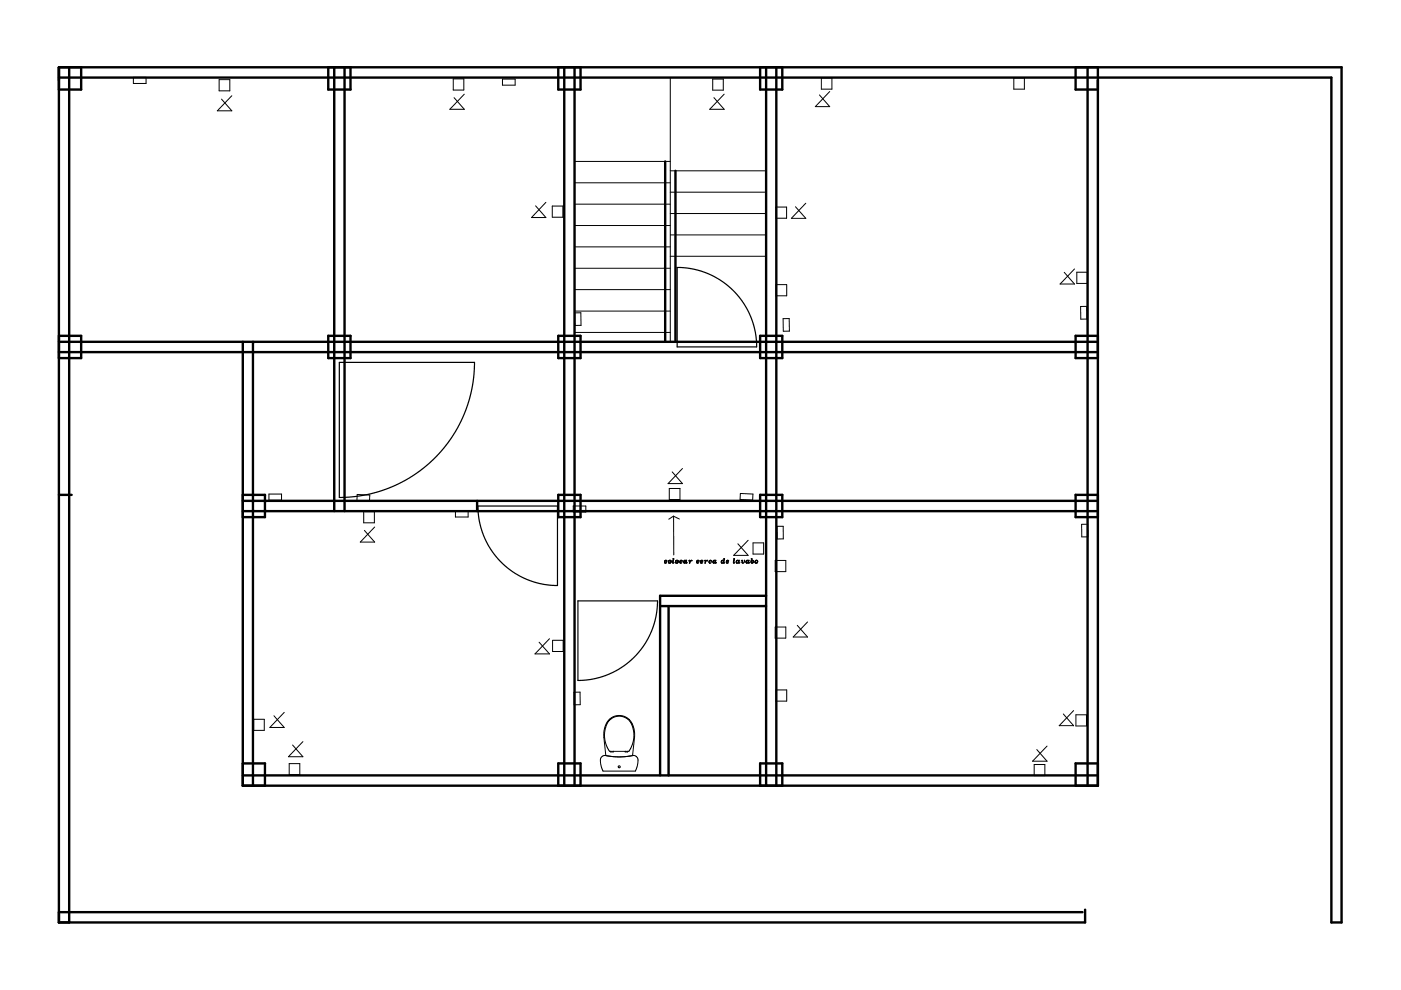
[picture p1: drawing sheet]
<svg xmlns="http://www.w3.org/2000/svg" width="297mm" height="210mm" viewBox="0 0 297 210" stroke-linecap="round" stroke-linejoin="round" font-family="sans-serif">
<g fill="none" stroke="#000" stroke-width=".51">
<path d="M12.5 16.4h269.8v179.2h2.1v-181.3h-271.9v181.3h217.6v-2.7M14.7 14.3v181.3M17.2 14.3v4.7h-4.7M69.6 14.3v4.7h4.7v-4.7M70.9 14.3v94.1M73 14.3v94.1M118.4 14.3v4.7h4.7v-4.7M119.6 14.3v152.3M121.8 14.3v152.3M161.2 14.3v4.7h4.7v-4.7M162.4 14.3v152.3M164.6 14.3v152.3"/>
<path d="M228 14.3v4.7h4.8M230.6 14.3v152.3M232.8 14.3v152.3h-181.3v-94.1M141 34.2v38.3M143.2 36.2v36.3M12.5 71.2h4.7v4.7h-4.7M12.5 74.7h220.3M12.5 72.5h220.3M53.6 72.5v94.1M69.6 71.2h4.7v4.7h-4.7zM118.4 71.2h4.7v4.7h-4.7zM161.2 71.2h4.7v4.7h-4.7z"/>
<path d="M232.8 71.2h-4.8v4.7h4.8M12.5 104.9h2.7M51.5 104.9h4.7v4.7h-4.7M51.5 108.4h181.3M51.5 106.2h181.3M101.2 106.2v2.2M118.4 104.9h4.7v4.7h-4.7zM161.2 104.9h4.7v4.7h-4.7zM232.8 104.9h-4.8v4.7h4.8M140 128.5h22.4M141.8 128.5v35.9M162.4 126.3h-22.4v38.1"/>
<path d="M51.5 161.9h4.7v4.7M51.5 164.4h181.3M118.4 166.6v-4.7h4.7v4.7M161.2 166.6v-4.7h4.7v4.7M232.8 161.9h-4.8v4.7M12.5 193.4h217"/>
</g>
<path d="M143.6 56.7l3.2 .3 3.1 .9 3.1 1.7 2.6 2.1 2.2 2.8 1.5 2.9 .9 3.1 .2 3.1h-16.8zM71.9 76.8h28.7v.6l-.2 2.6-.5 3-.7 2.6-1 2.7-1.1 2.3-1.8 2.9-1.8 2.3-1.9 1.9-2 1.7-2.7 1.9-2.2 1.2-2.2 1-2.7 .9-2.5 .6-2.8 .4-2.6 .1zM101.3 107.3h16.9v16.8l-3.1-.2-3.1-.9-2.9-1.5-2.7-2.1-2.3-2.8-1.5-2.9-1-3.3zM122.5 127.4h16.9l-.1 1.8-.4 2.3-.7 2.1-.7 1.7-1.1 1.7-1.5 1.9-1.6 1.5-1.9 1.4-2.3 1.1-1.8 .7-2.3 .5-2.5 .2zM12.5 195.6h.1" fill="none" stroke="#000" stroke-width=".25"/>
<g fill="none" stroke="#000" stroke-width=".21">
<path d="M28.3 16.4h2.7v1.3h-2.7zM46.5 16.9h2.2v2.4h-2.2zM96.1 16.7h2.2v2.4h-2.2zM98.4 20l-3 3.2h3l-2.1-2.5M106.5 16.8h2.7v1.3h-2.7zM142.1 16.4v56.1M151.1 16.8h2.3v2.3h-2.3zM153.5 20l-3 3.2h3l-2.1-2.5M174.1 16.5h2.3v2.4h-2.3zM175.9 19.4l-3 3.2h3l-2.2-2.5M214.9 16.5h2.3v2.4h-2.3zM49.1 20.3l-3 3.2h3l-2.1-2.5"/>
<path d="M121.8 34.2h20.3M121.8 38.8h20.3M142.1 36.2h20.3M115.7 42.9l-3 3.2h3l-2.1-2.5M117.1 43.7h2.2v2.4h-2.2zM121.8 43.3h20.3M121.8 47.8h20.3M121.8 52.3h20.3M121.8 56.9h20.3M142.1 54.3h20.3M142.1 49.8h20.3M142.1 45.3h20.3"/>
<path d="M142.1 40.7h20.3M164.5 43.9h2.3v2.4h-2.3zM170.8 43.1l-3 3.2h3l-2.1-2.5M227.8 57l-3 3.2h3l-2.2-2.5M228.3 57.7h2.2v2.4h-2.2zM121.8 61.4h20.3M121.8 66h20.3M121.8 70.5h20.3M121.9 66.3h1.2l.1 2.7h-1.3zM164.5 60.3h2.3v2.4h-2.3zM166 67.6l1.3-.1 .1 2.7h-1.3zM229.1 65h1.3v2.6l-1.2 .1z"/>
<path d="M144.7 99.3l-3.1 3.2h3.1l-2.2-2.4M57 104.8h2.7v1.2h-2.7zM75.7 104.8l2.7 .2-.1 1.3-2.6-.2zM77.1 108.5h2.3v2.3h-2.3zM79.4 111.7l-3 3.2h3l-2.1-2.4M96.6 108.3h2.7v1.3h-2.7zM121.5 107.3h2.7v1.3h-2.7zM141 119v.3M141 119v.4M141.1 118.8l.3 .2M141.1 118.8l-.2 .2 .1 .4M141.1 118.8l-.1 .2"/>
<path d="M141.4 119.2l-.4 .2M141.7 119.1l.1 .1M141.7 119.2l.2 .2M141.8 119.2v.1M141.8 119l.1 .4M141.9 103.6h2.3v2.3h-2.3zM141.9 119.4h.1M142 118.8h.1M142 118.8l-.3 .3M142 118.8l-.2 .3M142.1 118.8l.2 .3-.3 .3M142.1 118.8l.1 .2-.1 .3"/>
<path d="M142.1 119.3l-.1 .1M142.2 118.9v.4M142.6 119.1v.3M142.6 118.5h.3l-.3 .8M142.7 118.5h.1M142.7 118.5l.1 .1M142.8 118.5l-.2 .5M142.8 109.4l-1 .7M142.8 109.4l.1 8.3M142.8 109.5l1.2 .5M142.8 118.5l-.2 .9M142.9 119.2l-.3 .2"/>
<path d="M143.3 119.3l.1 .1M143.3 119.2v.1M143.3 119.2l.1 .2M143.3 119v.3M143.3 118.9v.1M143.4 119.4h.2M143.5 118.8h.2M143.5 118.8l-.2 .2M143.5 118.8l-.2 .4M143.7 118.8v.4M143.7 118.8l.1 .3-.2 .3M143.7 119.2l-.1 .2"/>
<path d="M143.7 118.9v.3M144.2 119v.3M144.3 119v.4M144.3 118.9l-.1 .1M144.4 118.8l.2 .2M144.4 118.8l-.3 .3 .2 .3M144.4 118.8l-.1 .2M144.6 119.2l-.3 .2M144.9 119.1l.1 .1M144.9 119.2l.2 .2M145 119.2v.1M145 119.4h.1"/>
<path d="M145.1 118.8l-.1 .3M145.2 118.8h.2l.1 .6M145.2 118.8l-.3 .3M145.2 118.8l-.1 .6M145.5 119.1v.3M145.5 118.8v.5M145.5 118.8l-.2 .5-.2 .1M145.7 119.2l-.2 .2M146.3 118.8l-.3 .2M146.3 118.8l-.1 .6 .1-.3M146.3 118.8v.3M146.3 118.9l-.1 .2"/>
<path d="M146.7 118.9l-.2-.1-.2 .3M147.7 119.1v.1M147.7 119.2l.2 .2M147.7 119.2l.1 .1M147.8 119l.1 .4M148 118.8l.2 .1M148 118.8l-.3 .3M148.1 118.9h.1M148.2 119.2l-.3 .2M148.5 119.3l.2 .1M148.5 119.2l.1 .1M148.6 119l-.1 .3"/>
<path d="M148.6 119.2l.1 .2M148.6 118.9v.1M148.8 118.8h.2v.2l-.5 .2M148.8 118.8l-.3 .2M148.8 118.8l-.3 .4M149 119.3l-.3 .1M149.6 118.8l-.3 .2M149.6 118.8l-.1 .6 .1-.3M149.6 118.8v.3M149.6 118.9l-.1 .2M149.9 118.8l.1 .1zM150 118.8h-.2l-.2 .3"/>
<path d="M150.4 119.1l.1 .3M150.5 118.9l-.1 .1M150.5 119l-.1 .3M150.6 118.8l.2 .2M150.6 118.8l-.2 .2v.4M150.6 118.8l-.1 .2M150.8 119.2l-.4 .2M151.2 119.1v.1M151.2 119.2l.1 .2M151.2 119.2v.1M151.2 119.1l.1 .3M151.3 118.8l-.1 .3"/>
<path d="M151.4 118.8h.2l.1 .6M151.4 118.8h-.1M151.4 118.8l-.2 .3M151.7 119.1v.3M151.7 118.8v.5M151.7 118.8l-.2 .5-.2 .1M151.9 119.2l-.2 .2M153 119.3l.1 .1M153 119.2v.1M153 119v.3M153 119.4h.1M153 119.2v.2"/>
<path d="M153 118.9v.1M153.2 118.8l.2 .2M153.2 118.8l-.2 .2M153.2 118.8l-.2 .4M153.4 119.1l-.3 .3M153.4 119v.4M153.4 118.5h.2M153.5 118.5h.1M153.5 118.5v.1M153.5 118.5l-.1 .5M153.6 118.5l-.2 .6v-.1M153.6 118.5l-.2 .9"/>
<path d="M153.7 119.2l-.3 .2M154 119.2l.1 .1M154.1 119l.1 .4M154.2 118.8h.3v.2l-.5 .2M154.2 118.8l-.2 .3 .2 .3M154.2 118.8l-.2 .4M154.5 119.3l-.3 .1M155.5 119.1v.3M155.5 118.5h.2M155.6 118.5h.1M155.6 118.5l.1 .1M155.7 118.5l-.2 .6"/>
<path d="M155.7 118.5l-.2 .9M155.8 119.2l-.3 .2M156.1 119.1v.1M156.1 119.2l.2 .2M156.1 119.2l.1 .1M156.2 119.4h.1M156.3 118.8l-.2 .3M156.3 118.8h.2l.1 .6M156.3 118.8l-.1 .6M156.6 119.1v.3M156.7 119.1v-.3l-.2 .5-.2 .1M156.7 119.1l-.1 .2"/>
<path d="M156.7 118.8l-.1 .3M156.9 119.2l-.3 .2M157 104.6l2.6 .2v1.2l-2.7-.1zM157.4 118.8l-.2 .2M157.4 118.8v.5M157.4 118.8v.6M157.4 118.9v.5M157.9 118.9l-.1-.1a.39 .39 0 0 1 0 .4 .39 .39 0 0 1-.4 .2M158.2 119.3l.1 .1M158.2 119.2v.1M158.2 119.4h.1M158.2 119.2l.1 .2"/>
<path d="M158.3 118.8l-.1 .5M158.4 118.8l.2 .2 .1 .4M158.4 118.8h-.1M158.4 118.8l-.2 .4M158.6 114.6l-3 3.2h3l-2.2-2.5M158.7 119.4l.1-.6-.3 .5-.2 .1M158.7 119.1v.2M158.9 119.2l-.2 .2M159.2 118.5h.2l-.1 .6 .3-.3M159.3 118.5h.1M159.3 119.4h.2M159.3 118.8v.6"/>
<path d="M159.3 118.5l.1 .1M159.4 118.5l-.2 .5 .1 .4M159.6 118.8l.1 .3M159.6 118.8l.2 .3-.3 .3M159.6 119.3l-.1 .1M159.7 115.1h2.2v2.4h-2.2zM159.7 119.2l-.1 .1M159.7 118.9l-.1 .4M160.1 119.3l.2 .1M160.1 119v.3M160.1 119.1v.1M160.1 119.2v.1"/>
<path d="M160.1 119v.1M160.1 119.2l.2 .2M160.2 118.9l-.1 .1M160.3 119.4h.1M160.3 118.8h.3M160.3 118.8l-.2 .2M160.3 118.8l-.2 .3M160.5 119.2l-.1 .2M160.5 118.8v.4M160.6 118.8v.4M160.6 119.2l-.1 .1M160.6 118.9v.2"/>
<path d="M160.6 119.2l-.2 .2M164.4 118.8h2.2v2.4h-2.2zM164.8 111.6h1.3v2.7h-1.3zM229.3 111.2l1.3-.1 .1 2.7h-1.3zM116.5 135.4l-3.1 3.2h3.1l-2.2-2.4M117.2 135.8h2.2v2.3h-2.2zM164.4 132.9h2.2v2.4h-2.2zM171.2 131.9l-3 3.2h3l-2.2-2.5M53.8 152.5h2.2v2.4h-2.2zM60.3 151l-3.1 3.2h3.1l-2.2-2.4M64.2 157.2l-3 3.2h3l-2.2-2.4M121.7 146.8l1.3-.1v2.7h-1.3z"/>
<path d="M129.1 152.8l1.2-.8 1.3-.2 1.2 .5 .9 .8 .6 1.5 .1 1.4-.3 1.8-.8 1.5h-4.1l-.2-.3-.6-1.6-.2-1.8 .3-1.7zM129.5 159.3v.1h.5v-.1M132.5 159.3v.1h.6v-.1M164.5 146.3h2.3v2.4h-2.3zM222 158.2l-3.1 3.2h3.1l-2.2-2.5M227.6 150.7l-3 3.2h3l-2.2-2.5M228.1 151.6h2.3v2.3h-2.3zM61.3 161.9h2.3v2.4h-2.3zM128.4 160.2l2.5 .3 3.2-.3M128.4 160.2l-.4-4.4 .3-1.7 .4-1 .6-.7 .8-.5 .9-.2 1 .1 .9 .4 .9 .8 .4 .9 .3 1 .1 1.2-.5 4.1M128.4 160.2l-.7 .2-.4 .6 .1 1.2 .4 1.3h6.9l.4-1.2 .2-1.4-.4-.5-.8-.2M219.3 162.1h2.2v2.3h-2.2z"/>
<circle cx="131.3" cy="162.6" r=".22"/>
</g>
</svg>
